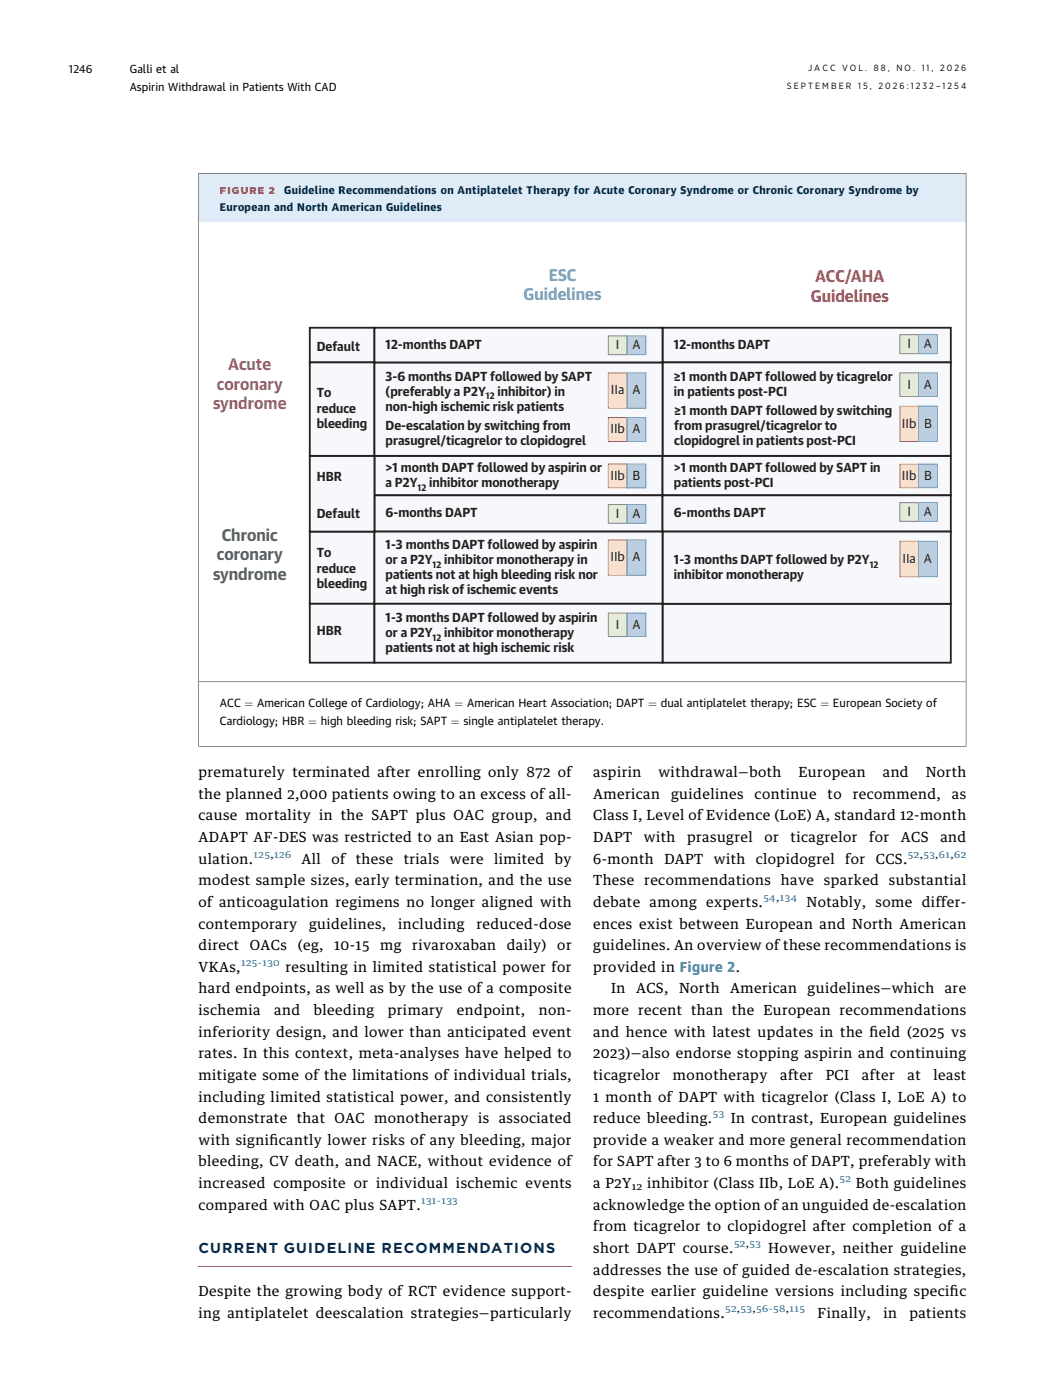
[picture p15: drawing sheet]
<svg xmlns="http://www.w3.org/2000/svg" width="203mm" height="273mm" viewBox="0 0 203 273" stroke-linecap="round" stroke-linejoin="round" font-family="sans-serif">
<defs><g id="words">
<g font-size="3.2" fill="#6d9ac1">
<text x="102.1" y="58.6">Guidelines</text>
<text x="107" y="54.8">ESC</text>
</g>
<g font-size="3.2" fill="#c3413b">
<text x="158.1" y="58.9">Guidelines</text>
<text x="159" y="55">ACC/AHA</text>
</g>
<g font-size="3.2" fill="#ac4789">
<text x="42.3" y="76">coronary</text>
<text x="44.5" y="72.2">Acute</text>
<text x="41.5" y="79.8">syndrome</text>
</g>
<g font-size="3.2" fill="#527952">
<text x="43.3" y="105.4">Chronic</text>
<text x="41.5" y="113">syndrome</text>
<text x="42.3" y="109.2">coronary</text>
</g>
<text font-size="2.8" fill="#002b5c" x="38.7" y="244.4">CURRENT GUIDELINE RECOMMENDATIONS</text>
<g font-size="2.7">
<text x="38.7" y="151.6">prematurely terminated after enrolling only 872 of</text>
<text x="38.7" y="155.8">the planned 2,000 patients owing to an excess of all-</text>
<text x="115.7" y="151.6">aspirin</text>
<text x="115.7" y="155.8">American</text>
<text x="128.4" y="151.6">withdrawal—both</text>
<text x="130.9" y="155.8">guidelines</text>
<text x="147.2" y="155.8">continue</text>
<text x="155.7" y="151.6">European</text>
<text x="161.4" y="155.8">to</text>
<text x="166.3" y="155.8">recommend,</text>
<text x="172.2" y="151.6">and</text>
<text x="180.5" y="151.6">North</text>
<text x="185.6" y="155.8">as</text>
<text x="38.7" y="160">cause mortality in the SAPT plus OAC group, and</text>
<text x="115.7" y="160">Class I, Level of Evidence (LoE) A, standard 12-month</text>
<text x="38.7" y="164.2">ADAPT AF-DES was restricted to an East Asian pop-</text>
<text x="115.7" y="164.2">DAPT</text>
<text x="125.6" y="164.2">with</text>
<text x="134" y="164.2">prasugrel</text>
<text x="149.1" y="164.2">or</text>
<text x="154.2" y="164.2">ticagrelor</text>
<text x="169.5" y="164.2">for</text>
<text x="175.7" y="164.2">ACS</text>
<text x="183.4" y="164.2">and</text>
<text x="38.7" y="168.5">ulation.</text>
<text x="38.7" y="172.7">modest sample sizes, early termination, and the use</text>
<text x="58.8" y="168.5">All</text>
<text x="64.6" y="168.5">of these</text>
<text x="78.7" y="168.5">trials</text>
<text x="87.7" y="168.5">were</text>
<text x="96.4" y="168.5">limited</text>
<text x="108.2" y="168.5">by</text>
<text x="115.7" y="168.5">6-month</text>
<text x="115.7" y="172.7">These</text>
<text x="125.6" y="172.7">recommendations</text>
<text x="129.6" y="168.5">DAPT</text>
<text x="139.2" y="168.5">with</text>
<text x="147.4" y="168.5">clopidogrel</text>
<text x="152.3" y="172.7">have</text>
<text x="160.7" y="172.7">sparked</text>
<text x="164.8" y="168.5">for</text>
<text x="170.8" y="168.5">CCS.</text>
<text x="173.4" y="172.7">substantial</text>
<text x="38.7" y="176.9">of anticoagulation regimens no longer aligned with</text>
<text x="115.7" y="176.9">debate among experts.</text>
<text x="157.3" y="176.9">Notably, some differ-</text>
<text x="38.7" y="181.1">contemporary</text>
<text x="38.7" y="185.3">direct</text>
<text x="48.7" y="185.3">OACs</text>
<text x="58.1" y="185.3">(eg,</text>
<text x="60.3" y="181.1">guidelines,</text>
<text x="65.2" y="185.3">10-15</text>
<text x="74.1" y="185.3">mg</text>
<text x="77.7" y="181.1">including</text>
<text x="80.4" y="185.3">rivaroxaban</text>
<text x="92.9" y="181.1">reduced-dose</text>
<text x="98.8" y="185.3">daily)</text>
<text x="108.7" y="185.3">or</text>
<text x="115.7" y="181.1">ences exist between European and North American</text>
<text x="115.7" y="185.3">guidelines. An overview of these recommendations is</text>
<text x="38.7" y="189.6">VKAs,</text>
<text x="55.7" y="189.6">resulting in limited statistical power for</text>
<text x="115.7" y="189.6">provided in Figure 2.</text>
<text x="38.7" y="193.8">hard endpoints, as well as by the use of a composite</text>
<text x="38.7" y="198">ischemia</text>
<text x="53.5" y="198">and</text>
<text x="61.2" y="198">bleeding</text>
<text x="75.6" y="198">primary</text>
<text x="89.1" y="198">endpoint,</text>
<text x="105.1" y="198">non-</text>
<text x="115.7" y="198">more recent than the European recommendations</text>
<text x="119.2" y="193.8">In</text>
<text x="124" y="193.8">ACS,</text>
<text x="132.4" y="193.8">North</text>
<text x="142.4" y="193.8">American</text>
<text x="157.5" y="193.8">guidelines—which</text>
<text x="184.2" y="193.8">are</text>
<text x="38.7" y="202.2">inferiority design, and lower than anticipated event</text>
<text x="115.7" y="202.2">and hence with latest updates in the f</text>
<text x="169.6" y="202.2">ield (2025 vs</text>
<text x="38.7" y="206.4">rates. In this context, meta-analyses have helped to</text>
<text x="115.7" y="206.4">2023)—also endorse stopping aspirin and continuing</text>
<text x="38.7" y="210.6">mitigate some of the limitations of individual trials,</text>
<text x="38.7" y="214.9">including limited statistical power, and consistently</text>
<text x="115.7" y="210.6">ticagrelor</text>
<text x="115.7" y="214.9">1 month of DAPT with ticagrelor (Class I, LoE A) to</text>
<text x="131.2" y="210.6">monotherapy</text>
<text x="152.1" y="210.6">after</text>
<text x="161" y="210.6">PCI</text>
<text x="168.1" y="210.6">after</text>
<text x="177" y="210.6">at</text>
<text x="182" y="210.6">least</text>
<text x="38.7" y="219.1">demonstrate that OAC monotherapy is associated</text>
<text x="115.7" y="219.1">reduce bleeding.</text>
<text x="142.5" y="219.1">In contrast, European guidelines</text>
<text x="38.7" y="223.3">with signif</text>
<text x="38.7" y="227.5">bleeding, CV death, and NACE, without evidence of</text>
<text x="52.5" y="223.3">icantly lower risks of any bleeding, major</text>
<text x="115.7" y="223.3">provide a weaker and more general recommendation</text>
<text x="115.7" y="227.5">for SAPT after 3 to 6 months of DAPT, preferably with</text>
<text x="38.7" y="231.7">increased composite or individual ischemic events</text>
<text x="115.7" y="231.7">a P2Y</text>
<text x="126.2" y="231.7">inhibitor (Class IIb, LoE A).</text>
<text x="166.9" y="231.7">Both guidelines</text>
<text x="38.7" y="235.9">compared with OAC plus SAPT.</text>
<text x="115.7" y="235.9">acknowledge the option of an unguided de-escalation</text>
<text x="115.7" y="240.2">from ticagrelor to clopidogrel after completion of a</text>
<text x="115.7" y="244.4">short DAPT course.</text>
<text x="149.8" y="244.4">However, neither guideline</text>
<text x="115.7" y="248.6">addresses the use of guided de-escalation strategies,</text>
<text x="38.7" y="252.8">Despite the growing body of RCT evidence support-</text>
<text x="38.7" y="257">ing antiplatelet deescalation strategies—particularly</text>
<text x="115.7" y="252.8">despite earlier guideline versions including specif</text>
<text x="115.7" y="257">recommendations.</text>
<text x="159.4" y="257">Finally,</text>
<text x="172.3" y="257">in</text>
<text x="177.3" y="257">patients</text>
<text x="185.2" y="252.8">ic</text>
</g>
<g font-size="2.5" fill="#231f20">
<text x="61.8" y="68.5">Default</text>
<text x="75.2" y="68.1">12-months DAPT</text>
<text x="120.1" y="68.1">I</text>
<text x="123.3" y="68.1">A</text>
<text x="131.4" y="68.1">12-months DAPT</text>
<text x="176.9" y="67.9">I</text>
<text x="180.2" y="67.9">A</text>
<text x="61.8" y="77.5">To</text>
<text x="75.2" y="74.2">3-6 months DAPT followed by SAPT</text>
<text x="75.2" y="77.2">(preferably a P2Y</text>
<text x="97" y="77.2">inhibitor) in</text>
<text x="119.1" y="76.9">IIa</text>
<text x="123.3" y="76.9">A</text>
<text x="131.4" y="74.2">≥1 month DAPT followed by ticagrelor</text>
<text x="131.4" y="77.2">in patients post-PCI</text>
<text x="176.9" y="75.8">I</text>
<text x="180.2" y="75.8">A</text>
<text x="61.8" y="80.5">reduce</text>
<text x="61.8" y="83.4">bleeding</text>
<text x="75.2" y="80.2">non-high ischemic risk patients</text>
<text x="75.2" y="83.9">De-escalation by switching from</text>
<text x="131.5" y="80.9">≥1 month DAPT followed by switching</text>
<text x="131.5" y="83.9">from prasugrel/ticagrelor to</text>
<text x="175.9" y="83.4">IIb</text>
<text x="180.2" y="83.4">B</text>
<text x="75.2" y="86.9">prasugrel/ticagrelor to clopidogrel</text>
<text x="119" y="84.5">IIb</text>
<text x="123.3" y="84.5">A</text>
<text x="131.5" y="86.9">clopidogrel in patients post-PCI</text>
<text x="61.8" y="93.8">HBR</text>
<text x="75.2" y="92">&gt;1 month DAPT followed by aspirin or</text>
<text x="75.2" y="95">a P2Y</text>
<text x="83.7" y="95">inhibitor monotherapy</text>
<text x="119" y="93.6">IIb</text>
<text x="123.4" y="93.6">B</text>
<text x="131.4" y="92">&gt;1 month DAPT followed by SAPT in</text>
<text x="131.4" y="95">patients post-PCI</text>
<text x="175.9" y="93.6">IIb</text>
<text x="180.2" y="93.6">B</text>
<text x="61.8" y="101">Default</text>
<text x="75.2" y="100.9">6-months DAPT</text>
<text x="120.1" y="101">I</text>
<text x="123.3" y="101">A</text>
<text x="131.4" y="100.9">6-months DAPT</text>
<text x="176.9" y="100.6">I</text>
<text x="180.2" y="100.6">A</text>
<text x="75.2" y="107">1-3 months DAPT followed by aspirin</text>
<text x="61.8" y="108.7">To</text>
<text x="61.8" y="111.7">reduce</text>
<text x="75.2" y="110">or a P2Y</text>
<text x="75.2" y="112.9">patients not at high bleeding risk nor</text>
<text x="86.6" y="110">inhibitor monotherapy in</text>
<text x="119" y="109.5">IIb</text>
<text x="123.3" y="109.5">A</text>
<text x="131.4" y="112.9">inhibitor monotherapy</text>
<text x="131.4" y="110">1-3 months DAPT followed by P2Y</text>
<text x="176" y="109.8">IIa</text>
<text x="180.2" y="109.8">A</text>
<text x="61.8" y="114.6">bleeding</text>
<text x="75.2" y="115.9">at high risk of ischemic events</text>
<text x="61.8" y="123.9">HBR</text>
<text x="75.2" y="121.3">1-3 months DAPT followed by aspirin</text>
<text x="75.2" y="124.2">or a P2Y</text>
<text x="86.6" y="124.2">inhibitor monotherapy</text>
<text x="120.1" y="122.6">I</text>
<text x="123.3" y="122.6">A</text>
<text x="75.2" y="127.2">patients not at high ischemic risk</text>
</g>
<g font-size="2.2">
<text x="25.3" y="14.3">Galli et al</text>
<text x="25.3" y="17.8">Aspirin Withdrawal in Patients With CAD</text>
<text x="42.9" y="137.8">ACC = American College of Cardiology; AHA = American Heart Association; DAPT = dual antiplatelet therapy; ESC = European Society of</text>
<text x="42.9" y="141.3">Cardiology; HBR = high bleeding risk; SAPT = single antiplatelet therapy.</text>
</g>
<text font-size="2.1" x="13.4" y="14.2">1246</text>
<g font-size="2.1" fill="#002b5c">
<text x="42.9" y="41.2">European and North American Guidelines</text>
<text x="55.4" y="37.9">Guideline Recommendations on Antiplatelet Therapy for Acute Coronary Syndrome or Chronic Coronary Syndrome by</text>
</g>
<text font-size="1.9" fill="#e2282c" x="42.9" y="37.9">FIGURE 2</text>
<g font-size="1.8">
<text x="153.4" y="17.4">S E P T E M B E R</text>
<text x="157.6" y="13.9">J A C C</text>
<text x="164.2" y="13.9">V O L .</text>
<text x="167.3" y="17.4">1</text>
<text x="168.3" y="17.4">5 ,</text>
<text x="170.4" y="13.9">8</text>
<text x="171.3" y="17.4">2</text>
<text x="171.8" y="13.9">8 ,</text>
<text x="172.6" y="17.4">0</text>
<text x="174.1" y="17.4">2</text>
<text x="174.8" y="13.9">N O .</text>
<text x="175.4" y="17.4">6 : 1</text>
<text x="178.6" y="17.4">2</text>
<text x="179.7" y="13.9">1</text>
<text x="179.9" y="17.4">3</text>
<text x="180.7" y="13.9">1 ,</text>
<text x="181.2" y="17.4">2 – 1</text>
<text x="183.3" y="13.9">2</text>
<text x="184.7" y="13.9">0</text>
<text x="184.8" y="17.4">2</text>
<text x="186.1" y="17.4">5</text>
<text x="186.1" y="13.9">2</text>
<text x="187.4" y="17.4">4</text>
<text x="187.5" y="13.9">6</text>
<text x="123.2" y="232.2">12</text>
</g>
<g font-size="1.8" fill="#231f20">
<text x="94.8" y="77.9">12</text>
<text x="81.4" y="95.7">12</text>
<text x="84.4" y="110.7">12</text>
<text x="169.6" y="110.7">12</text>
<text x="84.4" y="124.9">12</text>
</g>
<g font-size="1.8" fill="#0d7fac">
<text x="49.5" y="167.3">125,126</text>
<text x="177" y="167.3">52,53,61,62</text>
<text x="148.9" y="175.7">54,134</text>
<text x="47" y="188.3">125-130</text>
<text x="139" y="217.9">53</text>
<text x="163.7" y="230.5">52</text>
<text x="82.1" y="234.7">131-133</text>
<text x="143.1" y="243.2">52,53</text>
<text x="141.4" y="255.8">52,53,56-58,115</text>
</g>
</g></defs>
<path d="M38.7 247.1h72.8" fill="none" stroke="#e2282c" stroke-width=".2"/>
<path d="M38.8 33.8h149.6v9.5h-149.6z" fill="#dfebf7"/>
<path d="M38.7 33.8h149.7M38.8 33.7v111.9M188.4 33.7v111.9M38.7 133h149.7M38.7 145.6h149.7" fill="none" stroke="#000" stroke-width=".2"/>
<path d="M73 88.9h56.2v7.7h-56.2z" fill="#f6f8fb"/>
<path d="M73 88.9h56.2v7.7h-56.2z" fill="none" stroke="#231f20" stroke-width=".35"/>
<path d="M73 96.6h56.2v7.1h-56.2z" fill="#f6f8fb"/>
<path d="M73 96.6h56.2v7.1h-56.2z" fill="none" stroke="#231f20" stroke-width=".35"/>
<path d="M129.2 88.9h56.2v7.7h-56.2z" fill="#f6f8fb"/>
<path d="M129.2 88.9h56.2v7.7h-56.2z" fill="none" stroke="#231f20" stroke-width=".35"/>
<path d="M129.2 96.6h56.2v7.1h-56.2z" fill="#f6f8fb"/>
<path d="M129.2 96.6h56.2v7.1h-56.2z" fill="none" stroke="#231f20" stroke-width=".35"/>
<path d="M129.2 63.9h56.2v6.8h-56.2z" fill="#f6f8fb"/>
<path d="M129.2 63.9h56.2v6.8h-56.2z" fill="none" stroke="#231f20" stroke-width=".35"/>
<path d="M129.2 117.8h56.2v11.4h-56.2z" fill="#f6f8fb"/>
<path d="M129.2 117.8h56.2v11.4h-56.2z" fill="none" stroke="#231f20" stroke-width=".35"/>
<path d="M129.2 70.7h56.2v18.2h-56.2z" fill="#f6f8fb"/>
<path d="M129.2 70.7h56.2v18.2h-56.2z" fill="none" stroke="#231f20" stroke-width=".35"/>
<path d="M129.2 103.7h56.2v14.1h-56.2z" fill="#f6f8fb"/>
<path d="M129.2 103.7h56.2v14.1h-56.2z" fill="none" stroke="#231f20" stroke-width=".35"/>
<path d="M175.5 79.2h3.6v6.9h-3.6z" fill="#f8e1cd" stroke="#db843c" stroke-width=".2"/>
<path d="M179.1 79.2h3.7v6.9h-3.7z" fill="#bccee2" stroke="#6d9ac1" stroke-width=".2"/>
<path d="M175.5 105.6h3.6v6.9h-3.6z" fill="#faeacc" stroke="#e5a710" stroke-width=".2"/>
<path d="M179.1 105.6h3.7v6.9h-3.7z" fill="#bccee2" stroke="#6d9ac1" stroke-width=".2"/>
<path d="M175.5 98h3.6v3.7h-3.6z" fill="#e4ecd7" stroke="#8eb359" stroke-width=".2"/>
<path d="M179.1 98h3.7v3.7h-3.7z" fill="#bccee2" stroke="#6d9ac1" stroke-width=".2"/>
<path d="M175.5 72.7h3.6v4.6h-3.6z" fill="#e4ecd7" stroke="#8eb359" stroke-width=".2"/>
<path d="M179.1 72.7h3.7v4.6h-3.7z" fill="#bccee2" stroke="#6d9ac1" stroke-width=".2"/>
<path d="M175.5 90.5h3.6v4.6h-3.6z" fill="#f8e1cd" stroke="#db843c" stroke-width=".2"/>
<path d="M179.1 90.5h3.7v4.6h-3.7z" fill="#bccee2" stroke="#6d9ac1" stroke-width=".2"/>
<path d="M175.5 65.3h3.6v3.7h-3.6z" fill="#e4ecd7" stroke="#8eb359" stroke-width=".2"/>
<path d="M179.1 65.3h3.7v3.7h-3.7z" fill="#bccee2" stroke="#6d9ac1" stroke-width=".2"/>
<path d="M60.4 103.7h12.6v14.1h-12.6z" fill="#f6f8fb"/>
<path d="M60.4 103.7h12.6v14.1h-12.6z" fill="none" stroke="#231f20" stroke-width=".35"/>
<path d="M60.4 88.9h12.6v14.8h-12.6z" fill="#f6f8fb"/>
<path d="M60.4 88.9h12.6v14.8h-12.6z" fill="none" stroke="#231f20" stroke-width=".35"/>
<path d="M60.4 117.8h12.6v11.4h-12.6z" fill="#f6f8fb"/>
<path d="M60.4 117.8h12.6v11.4h-12.6z" fill="none" stroke="#231f20" stroke-width=".35"/>
<path d="M60.4 63.9h12.6v6.8h-12.6z" fill="#f6f8fb"/>
<path d="M60.4 63.9h12.6v6.8h-12.6z" fill="none" stroke="#231f20" stroke-width=".35"/>
<path d="M60.4 70.7h12.6v18.2h-12.6z" fill="#f6f8fb"/>
<path d="M60.4 70.7h12.6v18.2h-12.6z" fill="none" stroke="#231f20" stroke-width=".35"/>
<path d="M73 103.7h56.2v14.1h-56.2z" fill="#f6f8fb"/>
<path d="M73 103.7h56.2v14.1h-56.2z" fill="none" stroke="#231f20" stroke-width=".35"/>
<path d="M73 70.7h56.2v18.2h-56.2z" fill="#f6f8fb"/>
<path d="M73 70.7h56.2v18.2h-56.2z" fill="none" stroke="#231f20" stroke-width=".35"/>
<path d="M73 117.8h56.2v11.4h-56.2z" fill="#f6f8fb"/>
<path d="M73 117.8h56.2v11.4h-56.2z" fill="none" stroke="#231f20" stroke-width=".35"/>
<path d="M73 63.9h56.2v6.8h-56.2z" fill="#f6f8fb"/>
<path d="M73 63.9h56.2v6.8h-56.2z" fill="none" stroke="#231f20" stroke-width=".35"/>
<path d="M118.6 105.3h3.7v6.9h-3.7z" fill="#f8e1cd" stroke="#db843c" stroke-width=".2"/>
<path d="M122.3 105.3h3.6v6.9h-3.6z" fill="#bccee2" stroke="#6d9ac1" stroke-width=".2"/>
<path d="M118.6 72.7h3.7v6.9h-3.7z" fill="#faeacc" stroke="#e5a710" stroke-width=".2"/>
<path d="M122.3 72.7h3.6v6.9h-3.6z" fill="#bccee2" stroke="#6d9ac1" stroke-width=".2"/>
<path d="M118.6 90.5h3.7v4.7h-3.7z" fill="#f8e1cd" stroke="#db843c" stroke-width=".2"/>
<path d="M122.3 90.5h3.6v4.7h-3.6z" fill="#bccee2" stroke="#6d9ac1" stroke-width=".2"/>
<path d="M118.6 81.4h3.7v4.7h-3.7z" fill="#f8e1cd" stroke="#db843c" stroke-width=".2"/>
<path d="M122.3 81.4h3.6v4.7h-3.6z" fill="#bccee2" stroke="#6d9ac1" stroke-width=".2"/>
<path d="M118.6 98.4h3.7v3.7h-3.7z" fill="#e4ecd7" stroke="#8eb359" stroke-width=".2"/>
<path d="M122.3 98.4h3.6v3.7h-3.6z" fill="#bccee2" stroke="#6d9ac1" stroke-width=".2"/>
<path d="M118.6 119.6h3.7v4.5h-3.7z" fill="#e4ecd7" stroke="#8eb359" stroke-width=".2"/>
<path d="M122.3 119.6h3.6v4.5h-3.6z" fill="#bccee2" stroke="#6d9ac1" stroke-width=".2"/>
<path d="M118.6 65.5h3.7v3.7h-3.7z" fill="#e4ecd7" stroke="#8eb359" stroke-width=".2"/>
<path d="M122.3 65.5h3.6v3.7h-3.6z" fill="#bccee2" stroke="#6d9ac1" stroke-width=".2"/>
<use href="#words"/>
</svg>
